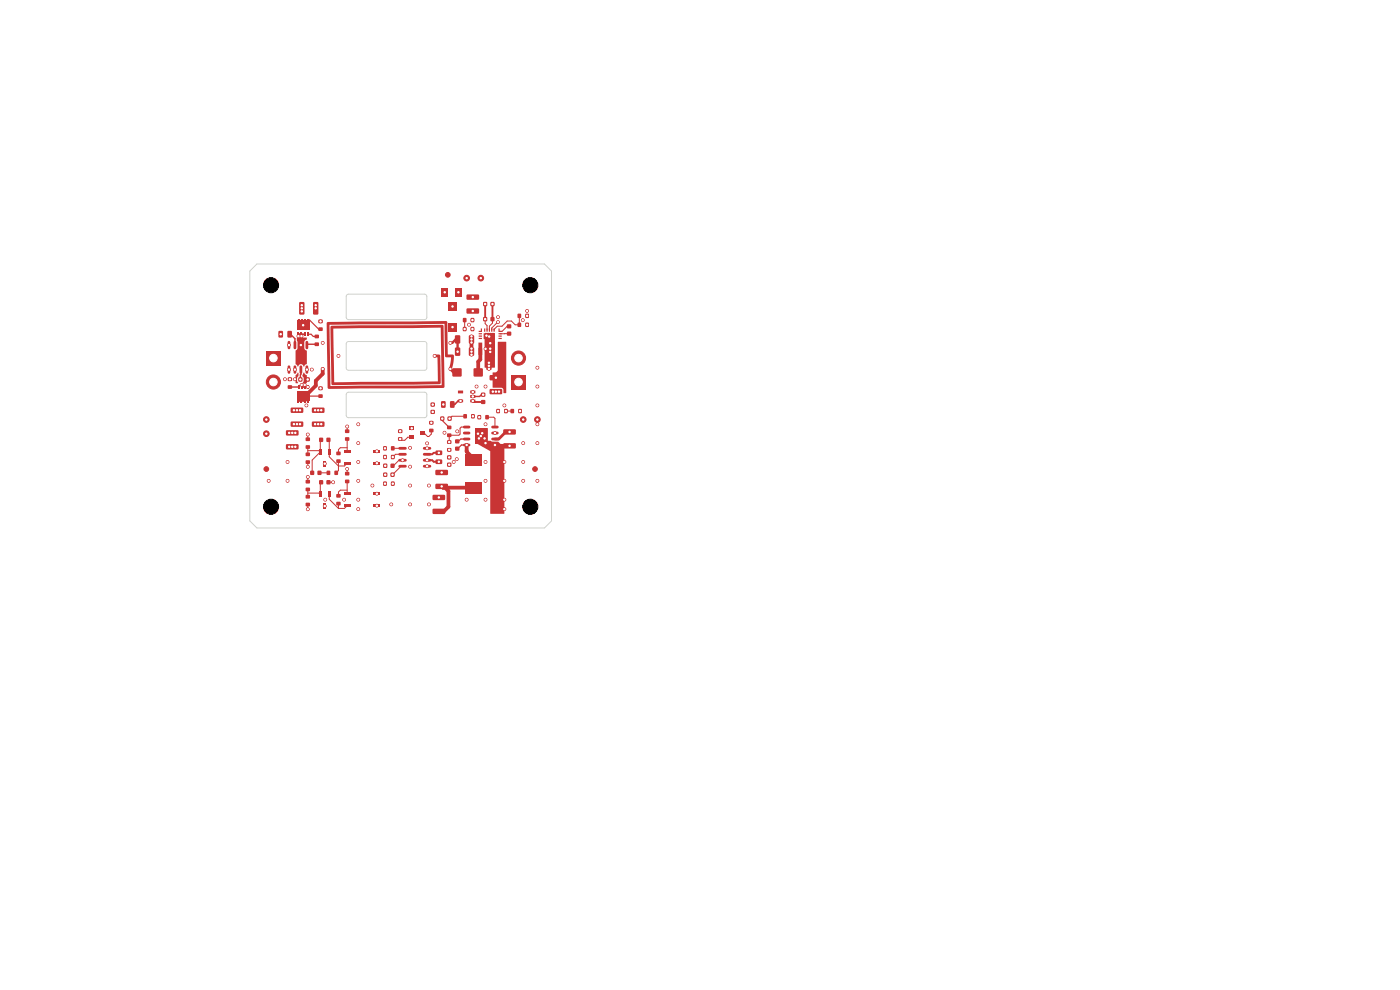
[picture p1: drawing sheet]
<svg xmlns="http://www.w3.org/2000/svg" width="297mm" height="210mm" viewBox="0 0 297 210" stroke-linecap="round" stroke-linejoin="round" font-family="sans-serif">
<g fill="#c83434">
<path d="M69.4 68.4l25.3-.3 .2 .3 .1 6.8h1.1l.2 .3-.1 1.4-.4 1.5a.3 .3 0 0 1-.4 .1 .3 .3 0 0 1-.1-.3l.4-2.4h-1.1l-.2-.2-.1-6.9-24.4 .2 .2 13 23.6-.2-.2-12.2-22.8 .2 .2 11.4 22-.2-.1-5.1h-.6a.3 .3 0 0 1-.3-.3 .3 .3 0 0 1 .3-.3h1l.2 .2 .1 5.8-.2 .3-22.8 .2-.2-.3-.2-9.1v-2.9l.2-.3 23.7-.2 .1 .3 .2 12.8-.3 .3-24.3 .2-.2-.3z"/>
<path d="M94.9 98.2h.8v.8h-.8z"/>
<path d="M94.9 96.6h.8v.8h-.8z"/>
<path d="M91.1 89.3h.8v.7h-.8z"/>
<path d="M91.1 91h.8v.7h-.8z"/>
</g>
<g fill="#c83434" stroke="#c83434" stroke-width=".21">
<circle cx="56.5" cy="99.5" r=".5"/>
<circle cx="102" cy="59" r=".6"/>
</g>
<g fill="#c83434">
<path d="M61 70.2h.7l.2 .1v1.1l-.1 .2h-.6l-.2-.1z"/>
<path d="M59.1 70.2h.7l.2 .1v1.1l-.1 .2h-.6l-.2-.1z"/>
<path d="M96.6 73.8l.8-.1 .2 .2 .1 1.4-.2 .2h-.8l-.2-.2z"/>
<path d="M99.5 73.8l.9-.1 .2 .2v1.4l-.2 .2h-.7l-.2-.2z"/>
<path d="M95 88.4h.8v.8h-.8z"/>
<path d="M93.4 88.4h.8v.8h-.8z"/>
<path d="M83 102.2h.7v.8h-.7z"/>
<path d="M81.3 102.2h.7v.8h-.7z"/>
<path d="M71 99.9h.7v.8h-.7z"/>
<path d="M69.3 99.9h.7v.8h-.7z"/>
<path d="M67.6 69.5h.8v.7h-.8z"/>
<path d="M67.6 67.8h.8v.7h-.8z"/>
<path d="M82.9 100.3h.8v.8h-.8z"/>
<path d="M81.3 100.3h.8v.8h-.8z"/>
<path d="M82.9 98.4h.8v.8h-.8z"/>
<path d="M81.3 98.4h.8v.8h-.8z"/>
<path d="M56.5 74.5h3v3h-3z"/>
</g>
<circle cx="58" cy="81" r="1.5" fill="#c83434" stroke="#c83434" stroke-width=".21"/>
<g fill="#c83434">
<path d="M95.1 68.5h1.7v1.8h-1.7z"/>
<path d="M95.1 64.1h1.7v1.8h-1.7z"/>
<path d="M73 104.5h1.3v.5h-1.3z"/>
<path d="M73 107h1.3v.6h-1.3z"/>
<path d="M79.3 107h1.3v.6h-1.3z"/>
<path d="M79.3 104.5h1.3v.5h-1.3z"/>
<path d="M105.3 86.8h.7v.8h-.7z"/>
<path d="M107 86.8h.7v.8h-.7z"/>
<path d="M86.9 90.5h.9v.8h-.9z"/>
<path d="M86.9 92.4h.9v.8h-.9z"/>
<path d="M89.1 91.4h1v.8h-1z"/>
<path d="M60.7 94.3l2.5-.1 .2 .3-.1 .7-.2 .2-2.3-.1-.2-.2z"/>
<path d="M60.7 91.3h2.5l.2 .2-.1 .7-.2 .2h-2.3l-.2-.2z"/>
<path d="M98.2 69.4h.7v.8h-.7z"/>
<path d="M99.9 69.4h.7v.8h-.7z"/>
<path d="M106.2 76.8l.8-.1 .2 .2v1.4l-.1 .2h-.8l-.2-.2z"/>
<path d="M103.2 76.8l.8-.1 .3 .2v1.4l-.2 .2h-.7l-.2-.2z"/>
<path d="M63.3 80.1h.8v.8h-.8z"/>
<path d="M64.9 80.1h.8v.8h-.8z"/>
<path d="M107.6 70.4h.8v.8h-.8z"/>
<path d="M107.6 68.8h.8v.8h-.8z"/>
<path d="M109.8 68.5h.7v.8h-.7z"/>
<path d="M111.5 68.5h.7v.8h-.7z"/>
<path d="M99 65.5l2.5-.1 .1 .3v.7l-.2 .2-2.3-.1-.2-.2z"/>
<path d="M99 62.5h2.5l.1 .2v.7l-.2 .2h-2.3l-.2-.2z"/>
<path d="M64.9 105h.8v.7h-.8z"/>
<path d="M64.9 106.7h.8v.7h-.8z"/>
<path d="M100.5 78.2h1.9v1.6h-1.9z"/>
<path d="M96 78.2h1.9v1.6h-1.9z"/>
<path d="M104.1 64.1h.8v.8h-.8z"/>
<path d="M102.5 64.1h.8v.8h-.8z"/>
<path d="M92.4 102.7l2.5-.1 .2 .3-.1 .7-.2 .2-2.3-.1-.1-.2z"/>
<path d="M92.4 99.7h2.5l.2 .2-.1 .7-.2 .2h-2.3l-.1-.2z"/>
<path d="M69.6 104.3h.5v1.1h-.5z"/>
<path d="M67.6 104.3h.6v1.1h-.6z"/>
<path d="M68.6 106.8h.6v1.1h-.6z"/>
<path d="M94.9 90.3h.8v.7h-.8z"/>
<path d="M94.9 92h.8v.7h-.8z"/>
<path d="M73.2 91.1h.9v.7h-.9z"/>
<path d="M73.2 92.8h.9v.7h-.9z"/>
<path d="M102.1 84.9h.8v.8h-.8z"/>
<path d="M102.1 83.3h.8v.8h-.8z"/>
<path d="M69.6 95.3h.5v1.1h-.5z"/>
<path d="M67.6 95.3h.6v1.1h-.6z"/>
<path d="M68.6 97.8h.6v1.1h-.6z"/>
<path d="M111.5 66.6h.7v.8h-.7z"/>
<path d="M109.8 66.6h.7v.8h-.7z"/>
<path d="M101.3 88.1h.7v.8h-.7z"/>
<path d="M103 88.1h.7v.8h-.7z"/>
<path d="M104.1 67.3h.8v.8h-.8z"/>
<path d="M102.5 67.3h.8v.8h-.8z"/>
<path d="M99.8 84.8h1v.5h-1z"/>
<path d="M99.8 83.8h1v.6h-1z"/>
<path d="M99.8 82.9h1v.5h-1z"/>
<path d="M97.2 82.9h1v.5h-1z"/>
<path d="M97.2 84.8h1v.5h-1z"/>
</g>
<g fill="#c83434" stroke="#c83434" stroke-width=".21">
<circle cx="95.5" cy="78.3" r=".3"/>
<circle cx="95.5" cy="72.7" r=".3"/>
<circle cx="68.5" cy="72.7" r=".3"/>
<circle cx="71.8" cy="75.5" r=".3"/>
<circle cx="68.5" cy="78.3" r=".3"/>
<circle cx="92.2" cy="75.5" r=".3"/>
</g>
<g fill="#c83434">
<path d="M103.9 79.6h2.5l.2 .2-.1 .7-.2 .2h-2.3l-.1-.2z"/>
<path d="M103.9 82.6l2.5-.1 .2 .3-.1 .7-.2 .2-2.3-.1-.1-.2z"/>
<path d="M71.4 104.8h.8v.7h-.8z"/>
<path d="M71.4 106.5h.8v.7h-.8z"/>
</g>
<circle cx="99" cy="59" r=".6" fill="#c83434" stroke="#c83434" stroke-width=".21"/>
<g fill="#c83434">
<path d="M63.2 70.6h.3v.6h-.3z"/>
<path d="M63.8 70.6h.3v.6h-.3z"/>
<path d="M64.5 70.6h.3v.6h-.3z"/>
<path d="M65.1 70.6h.3v.6h-.3z"/>
<path d="M65.1 67.6h.3v.6h-.3z"/>
<path d="M64.5 67.6h.3v.6h-.3z"/>
<path d="M63.8 67.6h.3v.6h-.3z"/>
<path d="M63.2 67.6h.3v.6h-.3z"/>
<path d="M63 68h2.6v2h-2.6z"/>
<path d="M69.3 92.9h.8v.8h-.8z"/>
<path d="M67.7 92.9h.8v.8h-.8z"/>
<path d="M92.4 95.6h1.3l.1 .2v.6l-.2 .2-1.1-.1-.1-.2z"/>
<path d="M92.4 97.5h1.3l.1 .2v.6l-.2 .2-1.1-.1-.1-.2z"/>
<path d="M63.5 64.1h.9l.2 .1v2.3l-.2 .2-.7 .1-.2-.2z"/>
<path d="M66.5 64.1h.8l.2 .1v2.3l-.1 .2-.7 .1-.3-.2z"/>
</g>
<g fill="#c83434" stroke="#c83434" stroke-width=".21">
<circle cx="113.5" cy="99.5" r=".5"/>
<circle cx="56.5" cy="89" r=".6"/>
</g>
<g fill="#c83434">
<path d="M98.7 96.3h3.6v2.5h-3.6z"/>
<path d="M98.7 102.2h3.6v2.5h-3.6z"/>
<path d="M64.9 96h.8v.7h-.8z"/>
<path d="M64.9 97.7h.8v.7h-.8z"/>
</g>
<path d="M84.8 95.1h1.2M84.8 96.4h1.2M84.8 97.6h1.2M84.8 98.9h1.2M90 95.1h1.2M90 96.4h1.2M90 97.6h1.2M90 98.9h1.2" fill="none" stroke="#c83434" stroke-width=".59"/>
<g fill="#c83434">
<path d="M73.2 100.1h.9v.7h-.9z"/>
<path d="M73.2 101.8h.9v.7h-.9z"/>
<path d="M91.8 108l2.5-.1 .1 .3v.7l-.2 .2-2.3-.1-.2-.2z"/>
<path d="M91.8 105h2.5l.1 .2v.7l-.2 .2h-2.3l-.2-.2z"/>
<path d="M108.5 79.5h3v3h-3z"/>
</g>
<circle cx="110" cy="76" r="1.5" fill="#c83434" stroke="#c83434" stroke-width=".21"/>
<g fill="#c83434">
<path d="M65.1 81.8h.3v.6h-.3z"/>
<path d="M64.5 81.8h.3v.6h-.3z"/>
<path d="M63.8 81.8h.3v.6h-.3z"/>
<path d="M63.2 81.8h.3v.6h-.3z"/>
<path d="M63.2 84.8h.3v.6h-.3z"/>
<path d="M63.8 84.8h.3v.6h-.3z"/>
<path d="M64.5 84.8h.3v.6h-.3z"/>
<path d="M65.1 84.8h.3v.6h-.3z"/>
<path d="M63 83h2.6v2h-2.6z"/>
</g>
<path d="M61.3 72.6v1.2M61.3 77.8v1.2M62.6 72.6v1.2M62.6 77.8v1.2M63.8 72.6v1.2M63.8 77.8v1.2M65.1 72.6v1.2M65.1 77.8v1.2" fill="none" stroke="#c83434" stroke-width=".59"/>
<g fill="#c83434">
<path d="M96.6 71.2l.8-.1 .2 .2 .1 1.4-.2 .2h-.8l-.2-.2z"/>
<path d="M99.5 71.2l.9-.1 .2 .2v1.4l-.2 .2h-.7l-.2-.2z"/>
</g>
<circle cx="111" cy="89" r=".6" fill="#c83434" stroke="#c83434" stroke-width=".21"/>
<g fill="#c83434">
<path d="M67.4 99.9h.8v.8h-.8z"/>
<path d="M65.8 99.9h.8v.8h-.8z"/>
<path d="M96.6 93.2h.8v.8h-.8z"/>
<path d="M96.6 94.8h.8v.8h-.8z"/>
<path d="M95.5 85.1h.7l.2 .1v1.1l-.1 .2h-.6l-.2-.1z"/>
<path d="M93.6 85.1h.7l.2 .1 .1 1.1-.2 .2h-.6l-.2-.1z"/>
<path d="M99.9 67.5h.7v.8h-.7z"/>
<path d="M98.2 67.5h.7v.8h-.7z"/>
<path d="M61.1 80.1h.8v.7h-.8z"/>
<path d="M61.1 81.8h.8v.6h-.8z"/>
<path d="M66.8 72.7h.8v.7h-.8z"/>
<path d="M66.8 71h.8v.7h-.8z"/>
</g>
<circle cx="56.5" cy="92" r=".6" fill="#c83434" stroke="#c83434" stroke-width=".21"/>
<g fill="#c83434">
<path d="M71.4 95.8h.8v.7h-.8z"/>
<path d="M71.4 97.5h.8v.7h-.8z"/>
<path d="M96.5 61.1h1.5v1.8h-1.5z"/>
<path d="M93.6 61.1h1.5v1.8h-1.5z"/>
<path d="M67.7 101.9h.8v.8h-.8z"/>
<path d="M69.3 101.9h.8v.8h-.8z"/>
<path d="M64.9 92.8h.8v.7h-.8z"/>
<path d="M64.9 94.5h.8v.7h-.8z"/>
<path d="M100 87.9h.7v.8h-.7z"/>
<path d="M98.3 87.9h.7v.8h-.7z"/>
<path d="M94.9 93.4h.8v.7h-.8z"/>
<path d="M94.9 95.1h.8v.7h-.8z"/>
<path d="M102 69.7h.3v.7h-.7v-.2h.4z"/>
<path d="M101.6 70.7h.6v.2h-.6z"/>
<path d="M101.6 71.2h.6v.2h-.6z"/>
<path d="M101.6 71.7h.6v.2h-.6z"/>
<path d="M101.5 72.7h.8v2.6h-.8z"/>
<path d="M103 72.3h2v3.3h-2z"/>
<path d="M105.7 72.7h.8v2.6h-.8z"/>
<path d="M105.8 71.7h.6v.2h-.6z"/>
<path d="M105.8 71.2h.6v.2h-.6z"/>
<path d="M105.8 70.7h.6v.2h-.6z"/>
<path d="M105.8 69.7h.2v.5h.4v.2h-.6z"/>
<path d="M104.7 69.7h.2v.7h-.2z"/>
<path d="M104.2 69.7h.2v.7h-.2z"/>
<path d="M103.7 69.7h.2v.7h-.2z"/>
<path d="M103.2 69.7h.2v.7h-.2z"/>
<path d="M102.7 69.7h.2v.7h-.2z"/>
<path d="M102.6 70.7h2.4v1.4l-2.4-.2z"/>
<path d="M66.2 89.5l2.5-.1 .1 .3v.7l-.2 .2-2.3-.1-.2-.2z"/>
<path d="M66.2 86.5h2.5l.1 .2v.7l-.2 .2h-2.3l-.2-.2z"/>
</g>
<circle cx="114" cy="89" r=".6" fill="#c83434" stroke="#c83434" stroke-width=".21"/>
<g fill="#c83434">
<path d="M106.8 91.1h2.5l.1 .2v.7l-.2 .2h-2.3l-.2-.2z"/>
<path d="M106.8 94.1l2.5-.1 .1 .3v.7l-.2 .2-2.3-.1-.2-.2z"/>
</g>
<circle cx="95" cy="58.3" r=".5" fill="#c83434" stroke="#c83434" stroke-width=".21"/>
<g fill="#c83434">
<path d="M83 94.7h.7v.8h-.7z"/>
<path d="M81.3 94.7h.7v.8h-.7z"/>
<path d="M73 95.5h1.3v.5h-1.3z"/>
<path d="M73 98h1.3v.6h-1.3z"/>
<path d="M79.3 98h1.3v.6h-1.3z"/>
<path d="M79.3 95.5h1.3v.5h-1.3z"/>
<path d="M64.9 101.8h.8v.7h-.8z"/>
<path d="M64.9 103.5h.8v.7h-.8z"/>
</g>
<path d="M98.5 94.4h1M98.5 93.1h1M98.5 91.9h1M98.5 90.6h1M104.5 94.4h1M104.5 93.1h1M104.5 91.9h1M104.5 90.6h1" fill="none" stroke="#c83434" stroke-width=".6"/>
<g fill="#c83434">
<path d="M100.8 90.9h2.4v3.2h-2.4z"/>
<path d="M61.7 89.5l2.5-.1 .2 .3-.1 .7-.2 .2-2.3-.1-.1-.2z"/>
<path d="M61.7 86.5h2.5l.2 .2-.1 .7-.2 .2h-2.3l-.1-.2z"/>
<path d="M84.5 92.8h.8v.7h-.8z"/>
<path d="M84.5 91.1h.8v.7h-.8z"/>
<path d="M108.3 86.8h.7v.8h-.7z"/>
<path d="M110 86.8h.7v.8h-.7z"/>
<path d="M67.6 83.7h.8v.7h-.8z"/>
<path d="M67.6 82h.8v.7h-.8z"/>
<path d="M83 96.5h.7v.9h-.7z"/>
<path d="M81.3 96.5h.7v.9h-.7z"/>
<path d="M91.4 87h.8v.8h-.8z"/>
<path d="M91.4 85.4h.8v.8h-.8z"/>
</g>
<g fill="#c83434" stroke="#c83434" stroke-width=".21">
<circle cx="110.9" cy="67.9" r=".3"/>
<circle cx="87" cy="103" r=".3"/>
<circle cx="111.8" cy="68.9" r=".3"/>
<circle cx="87" cy="107" r=".3"/>
<circle cx="81.7" cy="98.8" r=".3"/>
<circle cx="81.7" cy="100.7" r=".3"/>
<circle cx="83" cy="107" r=".3"/>
<circle cx="93.1" cy="98" r=".3"/>
<circle cx="111.8" cy="66" r=".3"/>
<circle cx="100.2" cy="69.8" r=".3"/>
<circle cx="87.4" cy="90.8" r=".3"/>
<circle cx="102" cy="59" r=".3"/>
<circle cx="102.5" cy="83.7" r=".3"/>
<circle cx="94.3" cy="91.8" r=".3"/>
<circle cx="84.9" cy="91.5" r=".3"/>
<circle cx="80" cy="98.3" r=".3"/>
<circle cx="90.6" cy="97.6" r=".3"/>
<circle cx="94" cy="85.8" r=".3"/>
<circle cx="105.7" cy="67.3" r=".3"/>
<circle cx="79" cy="103" r=".3"/>
<circle cx="81.7" cy="95.1" r=".3"/>
<circle cx="102.9" cy="64.5" r=".3"/>
<circle cx="90.6" cy="94" r=".3"/>
<circle cx="91" cy="107" r=".3"/>
<circle cx="81.7" cy="97" r=".3"/>
<circle cx="102.9" cy="67.7" r=".3"/>
<circle cx="80" cy="107.3" r=".3"/>
<circle cx="91" cy="103" r=".3"/>
<circle cx="99.5" cy="68.9" r=".3"/>
<circle cx="100.3" cy="84.1" r=".3"/>
<circle cx="87" cy="95" r=".3"/>
<circle cx="96.2" cy="98" r=".3"/>
<circle cx="87" cy="99" r=".3"/>
<circle cx="81.7" cy="102.6" r=".3"/>
<circle cx="80" cy="95.7" r=".3"/>
<circle cx="68" cy="82.4" r=".3"/>
<circle cx="62.6" cy="78.4" r=".3"/>
<circle cx="83.3" cy="100.7" r=".3"/>
<circle cx="80" cy="104.7" r=".3"/>
<circle cx="61.3" cy="94.8" r=".3"/>
<circle cx="63" cy="90" r=".3"/>
<circle cx="65.3" cy="92.2" r=".3"/>
<circle cx="62.3" cy="90" r=".3"/>
<circle cx="64" cy="65.4" r=".3"/>
<circle cx="63.6" cy="90" r=".3"/>
<circle cx="65.3" cy="101.2" r=".3"/>
<circle cx="73.7" cy="99.5" r=".3"/>
<circle cx="64" cy="64.7" r=".3"/>
<circle cx="62.6" cy="94.8" r=".3"/>
<circle cx="56.5" cy="89" r=".3"/>
<circle cx="73.7" cy="90.5" r=".3"/>
<circle cx="66.9" cy="90" r=".3"/>
<circle cx="63.7" cy="80.5" r=".3"/>
<circle cx="67.5" cy="90" r=".3"/>
<circle cx="68.1" cy="90" r=".3"/>
<circle cx="64" cy="66" r=".3"/>
<circle cx="62" cy="94.8" r=".3"/>
<circle cx="67" cy="65.4" r=".3"/>
<circle cx="63.3" cy="71.3" r=".3"/>
<circle cx="65" cy="86" r=".3"/>
<circle cx="68.9" cy="107.4" r=".3"/>
<circle cx="65.3" cy="99" r=".3"/>
<circle cx="66.2" cy="78.4" r=".3"/>
<circle cx="63.6" cy="87" r=".3"/>
<circle cx="76" cy="106" r=".3"/>
<circle cx="64" cy="71.3" r=".3"/>
<circle cx="59.6" cy="70.9" r=".3"/>
<circle cx="60.4" cy="80.4" r=".3"/>
<circle cx="76" cy="94" r=".3"/>
<circle cx="68.9" cy="98.4" r=".3"/>
<circle cx="64" cy="81.7" r=".3"/>
<circle cx="65.3" cy="108" r=".3"/>
<circle cx="76" cy="108" r=".3"/>
<circle cx="76" cy="98" r=".3"/>
<circle cx="70.7" cy="102.3" r=".3"/>
<circle cx="67" cy="64.7" r=".3"/>
<circle cx="62.6" cy="91.8" r=".3"/>
<circle cx="73" cy="106" r=".3"/>
<circle cx="63" cy="87" r=".3"/>
<circle cx="61" cy="98" r=".3"/>
<circle cx="76" cy="90" r=".3"/>
<circle cx="69" cy="106" r=".3"/>
<circle cx="63.8" cy="73.2" r=".3"/>
<circle cx="65.3" cy="82.1" r=".3"/>
<circle cx="57" cy="102" r=".3"/>
<circle cx="61.3" cy="91.8" r=".3"/>
<circle cx="65.3" cy="80.5" r=".3"/>
<circle cx="66.9" cy="87" r=".3"/>
<circle cx="61.3" cy="78.4" r=".3"/>
<circle cx="61" cy="102" r=".3"/>
<circle cx="68.1" cy="87" r=".3"/>
<circle cx="76" cy="102" r=".3"/>
<circle cx="62" cy="91.8" r=".3"/>
<circle cx="56.5" cy="92" r=".3"/>
<circle cx="62.6" cy="80.4" r=".3"/>
<circle cx="62.3" cy="87" r=".3"/>
<circle cx="64.6" cy="81.7" r=".3"/>
<circle cx="67.5" cy="87" r=".3"/>
<circle cx="94.4" cy="62" r=".3"/>
<circle cx="96" cy="69.4" r=".3"/>
<circle cx="108.1" cy="91.6" r=".3"/>
<circle cx="105.2" cy="80.1" r=".3"/>
<circle cx="105.7" cy="87.2" r=".3"/>
<circle cx="100.3" cy="66" r=".3"/>
<circle cx="111" cy="89" r=".3"/>
<circle cx="105.2" cy="83.1" r=".3"/>
<circle cx="102" cy="92.5" r=".3"/>
<circle cx="93.7" cy="100.2" r=".3"/>
<circle cx="107" cy="98" r=".3"/>
<circle cx="107" cy="106" r=".3"/>
<circle cx="100" cy="72" r=".3"/>
<circle cx="103.7" cy="77.6" r=".3"/>
<circle cx="103" cy="98" r=".3"/>
<circle cx="93.1" cy="105.5" r=".3"/>
<circle cx="103.7" cy="78.3" r=".3"/>
<circle cx="100.3" cy="63" r=".3"/>
<circle cx="100" cy="75.3" r=".3"/>
<circle cx="102.8" cy="93" r=".3"/>
<circle cx="100" cy="72.7" r=".3"/>
<circle cx="100" cy="74" r=".3"/>
<circle cx="95.3" cy="95.4" r=".3"/>
<circle cx="114" cy="94" r=".3"/>
<circle cx="104" cy="74" r=".3"/>
<circle cx="101.4" cy="92" r=".3"/>
<circle cx="111" cy="94" r=".3"/>
<circle cx="103.7" cy="77" r=".3"/>
<circle cx="103.2" cy="71.2" r=".3"/>
<circle cx="102.3" cy="91.9" r=".3"/>
<circle cx="96" cy="65" r=".3"/>
<circle cx="105.8" cy="83.1" r=".3"/>
<circle cx="104" cy="72.8" r=".3"/>
<circle cx="114" cy="102" r=".3"/>
<circle cx="108.1" cy="94.6" r=".3"/>
<circle cx="103" cy="74" r=".3"/>
<circle cx="99" cy="106" r=".3"/>
<circle cx="107" cy="86" r=".3"/>
<circle cx="105" cy="94.4" r=".3"/>
<circle cx="114" cy="86" r=".3"/>
<circle cx="103.8" cy="71.4" r=".3"/>
<circle cx="101.7" cy="88.5" r=".3"/>
<circle cx="100" cy="71.4" r=".3"/>
<circle cx="107" cy="108" r=".3"/>
<circle cx="103" cy="94" r=".3"/>
<circle cx="111" cy="102" r=".3"/>
<circle cx="103" cy="90" r=".3"/>
<circle cx="114" cy="82" r=".3"/>
<circle cx="104.5" cy="83.1" r=".3"/>
<circle cx="103" cy="82" r=".3"/>
<circle cx="100" cy="74.6" r=".3"/>
<circle cx="111" cy="98" r=".3"/>
<circle cx="114" cy="78" r=".3"/>
<circle cx="104" cy="74.7" r=".3"/>
<circle cx="114" cy="90" r=".3"/>
<circle cx="103" cy="102" r=".3"/>
<circle cx="114" cy="89" r=".3"/>
<circle cx="110.3" cy="87.2" r=".3"/>
<circle cx="103" cy="106" r=".3"/>
<circle cx="107" cy="102" r=".3"/>
<circle cx="101.6" cy="93" r=".3"/>
<circle cx="84.9" cy="93.1" r=".3"/>
<circle cx="85.4" cy="97.6" r=".3"/>
<circle cx="91.8" cy="87.4" r=".3"/>
<circle cx="97.1" cy="74.6" r=".3"/>
<circle cx="64.3" cy="69" r=".3"/>
<circle cx="98.6" cy="69.8" r=".3"/>
<circle cx="105.7" cy="68.3" r=".3"/>
<circle cx="95.4" cy="88.8" r=".3"/>
<circle cx="95.3" cy="98.6" r=".3"/>
<circle cx="100.3" cy="83.1" r=".3"/>
<circle cx="93.8" cy="88.8" r=".3"/>
<circle cx="93.1" cy="96.1" r=".3"/>
<circle cx="93.7" cy="103.2" r=".3"/>
<circle cx="100.3" cy="85.1" r=".3"/>
<circle cx="97.3" cy="62" r=".3"/>
<circle cx="101.1" cy="82" r=".3"/>
<circle cx="97.7" cy="85.1" r=".3"/>
<circle cx="104.5" cy="64.5" r=".3"/>
<circle cx="99" cy="59" r=".3"/>
<circle cx="100.3" cy="88.3" r=".3"/>
<circle cx="99" cy="94.4" r=".3"/>
<circle cx="91.5" cy="89.7" r=".3"/>
<circle cx="91.8" cy="85.8" r=".3"/>
<circle cx="83.3" cy="97" r=".3"/>
<circle cx="83.3" cy="102.6" r=".3"/>
<circle cx="95.3" cy="97" r=".3"/>
<circle cx="95.3" cy="93.8" r=".3"/>
<circle cx="107.3" cy="87.2" r=".3"/>
<circle cx="105" cy="91.9" r=".3"/>
<circle cx="68" cy="68.2" r=".3"/>
<circle cx="61.3" cy="73.2" r=".3"/>
<circle cx="61.5" cy="80.4" r=".3"/>
<circle cx="65.1" cy="78.4" r=".3"/>
<circle cx="111.8" cy="67" r=".3"/>
<circle cx="90.6" cy="95.1" r=".3"/>
<circle cx="96.9" cy="97.4" r=".3"/>
<circle cx="100.2" cy="67.9" r=".3"/>
<circle cx="90.6" cy="98.9" r=".3"/>
<circle cx="97" cy="91.5" r=".3"/>
</g>
<g fill="none" stroke="#c83434" stroke-width=".21">
<path d="M98.6 67.9v1.9M102.9 67.7v1l.4 .4v.9M104.5 67.7v.8l-.7 .7v.8M105.6 68.3l-1.3 1.3v.4M108 70.8h-1.9M108 69.2h-.4l-1.1 1.1h-.4M110.2 67v1.9h-.9l-.8-.8h-.9l-1.1 1.1h-1l-.7 .8M65.3 92.2v1M65.3 94.8v1.6M65.3 98v1M65.3 95.6h2.4l.2 .3M67.9 95.9l-1.7 1.7v2.7"/>
<path d="M68.1 93.3l-.2 .2v2.4M69.7 93.3l.1 .2v3.4l2 2h1.3l.5-.6M71.8 97.8v2l-.5 .5M73.6 95h-1.4l-.4 .4v.8M73.6 90.5v1M73.6 93.1v2.6M73.6 99.5v1M83.3 95.1h2.1M85.4 98.9h-.3l-1.8 1.8M85.4 97.6h-.8l-1.1 1.2h-.2M85.4 96.4h-1.5l-.6 .6M87.4 92.8h-.9l-.6 .6h-.9l-.1-.3"/>
<path d="M91.5 91.3v.8l-.5 .5h-.3l-.8-.8h-.2M98.7 88.3h-2.8l-.5 .5M99 90.6h-1.2l-.2 .2v1.3l-.2 .2h-2.1v1.5M103.3 88.5h1.4l.3 .3v1.8M107.3 87.2h1.4M65.3 101.2v1M65.3 103.8v1.6M65.3 107v1M67.8 100.3h1.9M68.1 102.3l-.2 .2v2.4l-.2-.3h-2.4M69.7 102.3h1M69.8 104.9v1l2 2"/>
<path d="M71.8 106.8v1.1M73.6 102.1v2.6M73.6 104h-1.4l-.4 .4v.8M73.6 107.3l-.5 .6h-1.3"/>
</g>
<g fill="none" stroke="#c83434" stroke-width=".4">
<path d="M63.3 67.9l1 1 1-1M64 70.9l-.2 2.3M64 67.9v.4l.3 .3M64 64.8v1.3M64.3 68.6v.4M64.6 67.9v.4l-.3 .3M67 64.8v.6M100 71.4v1.3M100 74v1.3M102.9 64.5v3.2M103.7 77v1.3M104.5 64.5v3.2"/>
<path d="M61.3 94.8h1.3M61.3 91.8h1.3M62.3 90h1.3M62.3 87h1.3M63.3 85.1l1-1 1 1M64.3 84.4l.3 .3v.4M64.3 84v.4M64.3 84.4l-.3 .3v.4M64.6 81.7v.4M66.8 90h1.3M66.8 87h1.3M90.6 97.6h1.1l.3 .4h1.1"/>
<path d="M93.1 96.1h-1.1l-.3 .3h-1.1M100.3 85.1l.3 .2h1.9M104.5 83.1h1.3"/>
</g>
<path d="M61.5 70.9h.1l1 .9v1.4M63.3 70.9v.4M63.8 78.4l-.1 2.1M64 70.9v.4M67.2 73h-1.9l-.2 .2M61.5 82.1h1.8M64 81.7v.4M64.6 81.7v.4M102.5 83.7h-.4l-.4 .4h-1.4" fill="none" stroke="#c83434" stroke-width=".3"/>
<path d="M65.3 70.9h.7l.5 .5h.7M65.3 67.9h.4l1.9 1.9h.4M68 84h-2.4l-1.1 1.1h-1.2M93.8 88.8v.4l1.5 1.5M99 94.4h-1.1l-.9 .8M99 93.1h-1.3l-.4 .5h-.3" fill="none" stroke="#c83434" stroke-width=".25"/>
<path d="M68.5 78.3v1l-1.5 1.5v1l-2.2 2.2h-.5M100 72v2.6M101.9 74v2.3l-.5 .4v2.3M106.1 74v1.5l.6 .6v2l-1.5 1.5v.5M99 94.4v1.4l1.5 1.5v.3M102 92.5v1.2l.7 .7 5.4 .2M100.5 103.5h-6.5l-.3-.3h.4l1 1v3.3l-.9 1h-1.1" fill="none" stroke="#c83434" stroke-width=".8"/>
<path d="M63.3 70.9h1.3M64 82.1h1.3M97.7 85.1h-.5l-.8 .7h-.5" fill="none" stroke="#c83434" stroke-width=".35"/>
<path d="M95.5 78.3l.8 .7h.7M103.8 71.4l.2 2.6M108.1 91.6h-.8l-1.5 1.5h-.8" fill="none" stroke="#c83434" stroke-width=".6"/>
<path d="M104 74v1.6l-.3 .3v1.7" fill="none" stroke="#c83434" stroke-width="1"/>
<path d="M95.5 72.7h.4l.8-.7h.4v2.6" fill="none" stroke="#c83434" stroke-width=".5"/>
<g fill="#c83434">
<path d="M102.8 70.6h1.8l.4 .1-.1 7.3-2.1-.1z"/>
<path d="M63.1 79.1l.3 .2-.1 .5-.3 .4v.7l.2 .3-.4 .1-.1-1.7z"/>
<path d="M64.4 79l.7 .6-.1 1.7-.8-.1 .2-.3v-.7l-.3-.5z"/>
<path d="M63 71.6l2.1 .1a.47 .47 0 0 1-.4 .6l-.1 1.6 .5 .5v2.8l-.6 .6a.65 .65 0 0 0-.7-.5 .65 .65 0 0 0-.6 .5l-.5-.6v-2.8l.4-.5z"/>
<path d="M101 90.8h2.5v2.7l2.2 .2 1.3 1.3-.1 14-2.9-.1v-13.2l-3-1.7z"/>
<path d="M105.6 72.5l1.8 .1-.1 10.8-.5-.1v-.7l-.3-.3-2-.1v-3.2h1.1z"/>
</g>
<path d="M54.5 56h61l1.5 1.5v53l-1.5 1.5h-61l-1.5-1.5v-53zM73.6 62.5l.4-.1h16.2l.3 .5v4.5l-.4 .4h-16.3l-.4-.5v-4.4zM73.6 72.6l.4-.2 16.2 .1 .3 .4v5.3l-.4 .4-16.3-.1-.4-.4v-5.1zM73.6 83.3l.4-.1h16.2l.3 .5v4.5l-.4 .4h-16.3l-.4-.5v-4.4z" fill="none" stroke="#d0d2cd" stroke-width=".21"/>
<g fill="#fff" stroke="#fff" stroke-width=".21">
<circle cx="110.9" cy="67.9" r=".15"/>
<circle cx="87" cy="103" r=".15"/>
<circle cx="111.8" cy="68.9" r=".15"/>
<circle cx="87" cy="107" r=".15"/>
<circle cx="81.7" cy="98.8" r=".15"/>
<circle cx="81.7" cy="100.7" r=".15"/>
<circle cx="83" cy="107" r=".15"/>
<circle cx="93.1" cy="97.9" r=".15"/>
<circle cx="111.8" cy="65.9" r=".15"/>
<circle cx="100.2" cy="69.8" r=".15"/>
<circle cx="87.3" cy="90.9" r=".15"/>
<circle cx="102" cy="59" r=".15"/>
<circle cx="102.5" cy="83.7" r=".15"/>
<circle cx="94.3" cy="91.8" r=".15"/>
<circle cx="84.9" cy="91.5" r=".15"/>
<circle cx="79.9" cy="98.3" r=".15"/>
<circle cx="90.6" cy="97.6" r=".15"/>
<circle cx="94" cy="85.8" r=".15"/>
<circle cx="105.6" cy="67.3" r=".15"/>
<circle cx="79" cy="103" r=".15"/>
<circle cx="81.7" cy="95.1" r=".15"/>
<circle cx="102.9" cy="64.5" r=".15"/>
<circle cx="90.6" cy="94" r=".15"/>
<circle cx="91" cy="107" r=".15"/>
<circle cx="81.7" cy="96.9" r=".15"/>
<circle cx="102.9" cy="67.7" r=".15"/>
<circle cx="79.9" cy="107.3" r=".15"/>
<circle cx="91" cy="103" r=".15"/>
<circle cx="99.5" cy="68.9" r=".15"/>
<circle cx="100.3" cy="84.1" r=".15"/>
<circle cx="87" cy="95" r=".15"/>
<circle cx="96.2" cy="98" r=".15"/>
<circle cx="87" cy="99" r=".15"/>
<circle cx="81.7" cy="102.6" r=".15"/>
<circle cx="79.9" cy="95.7" r=".15"/>
<circle cx="68" cy="82.4" r=".15"/>
<circle cx="62.6" cy="78.4" r=".15"/>
<circle cx="83.3" cy="100.7" r=".15"/>
<circle cx="79.9" cy="104.7" r=".15"/>
<circle cx="61.4" cy="94.8" r=".15"/>
<circle cx="63" cy="90" r=".15"/>
<circle cx="65.3" cy="92.2" r=".15"/>
<circle cx="62.3" cy="90" r=".15"/>
<circle cx="64" cy="65.4" r=".15"/>
<circle cx="63.6" cy="90" r=".15"/>
<circle cx="65.3" cy="101.2" r=".15"/>
<circle cx="73.6" cy="99.5" r=".15"/>
<circle cx="64" cy="64.8" r=".15"/>
<circle cx="62.6" cy="94.8" r=".15"/>
<circle cx="56.5" cy="89" r=".15"/>
<circle cx="73.6" cy="90.5" r=".15"/>
<circle cx="66.8" cy="90" r=".15"/>
<circle cx="63.7" cy="80.5" r=".15"/>
<circle cx="67.5" cy="90" r=".15"/>
<circle cx="68.2" cy="90" r=".15"/>
<circle cx="64" cy="66.1" r=".15"/>
<circle cx="62" cy="94.8" r=".15"/>
<circle cx="67" cy="65.4" r=".15"/>
<circle cx="63.3" cy="71.3" r=".15"/>
<circle cx="65" cy="86" r=".15"/>
<circle cx="68.9" cy="107.4" r=".15"/>
<circle cx="65.3" cy="99" r=".15"/>
<circle cx="66.2" cy="78.4" r=".15"/>
<circle cx="63.6" cy="87" r=".15"/>
<circle cx="76" cy="106" r=".15"/>
<circle cx="64" cy="71.3" r=".15"/>
<circle cx="59.5" cy="70.9" r=".15"/>
<circle cx="60.5" cy="80.5" r=".15"/>
<circle cx="76" cy="94" r=".15"/>
<circle cx="68.9" cy="98.4" r=".15"/>
<circle cx="64" cy="81.6" r=".15"/>
<circle cx="65.3" cy="108" r=".15"/>
<circle cx="76" cy="108" r=".15"/>
<circle cx="76" cy="98" r=".15"/>
<circle cx="70.7" cy="102.3" r=".15"/>
<circle cx="67" cy="64.8" r=".15"/>
<circle cx="62.6" cy="91.8" r=".15"/>
<circle cx="73" cy="106" r=".15"/>
<circle cx="63" cy="87" r=".15"/>
<circle cx="61" cy="98" r=".15"/>
<circle cx="76" cy="90" r=".15"/>
<circle cx="69" cy="106" r=".15"/>
<circle cx="63.8" cy="73.2" r=".15"/>
<circle cx="65.3" cy="82.1" r=".15"/>
<circle cx="57" cy="102" r=".15"/>
<circle cx="61.4" cy="91.8" r=".15"/>
<circle cx="65.3" cy="80.5" r=".15"/>
<circle cx="66.8" cy="87" r=".15"/>
<circle cx="61.3" cy="78.4" r=".15"/>
<circle cx="61" cy="102" r=".15"/>
<circle cx="68.2" cy="87" r=".15"/>
<circle cx="76" cy="102" r=".15"/>
<circle cx="62" cy="91.8" r=".15"/>
<circle cx="56.5" cy="92" r=".15"/>
<circle cx="62.5" cy="80.5" r=".15"/>
<circle cx="62.3" cy="87" r=".15"/>
<circle cx="64.6" cy="81.6" r=".15"/>
<circle cx="67.5" cy="87" r=".15"/>
<circle cx="94.3" cy="62" r=".15"/>
<circle cx="96" cy="69.4" r=".15"/>
<circle cx="108.1" cy="91.6" r=".15"/>
<circle cx="105.2" cy="80.1" r=".15"/>
<circle cx="105.7" cy="87.2" r=".15"/>
<circle cx="100.3" cy="66" r=".15"/>
<circle cx="111" cy="89" r=".15"/>
<circle cx="105.2" cy="83.1" r=".15"/>
<circle cx="102" cy="92.5" r=".15"/>
<circle cx="93.7" cy="100.2" r=".15"/>
<circle cx="107" cy="98" r=".15"/>
<circle cx="107" cy="106" r=".15"/>
<circle cx="100" cy="72" r=".15"/>
<circle cx="103.7" cy="77.6" r=".15"/>
<circle cx="103" cy="98" r=".15"/>
<circle cx="93.1" cy="105.5" r=".15"/>
<circle cx="103.7" cy="78.2" r=".15"/>
<circle cx="100.3" cy="63" r=".15"/>
<circle cx="100" cy="75.2" r=".15"/>
<circle cx="102.8" cy="93" r=".15"/>
<circle cx="100" cy="72.6" r=".15"/>
<circle cx="100" cy="73.9" r=".15"/>
<circle cx="95.3" cy="95.4" r=".15"/>
<circle cx="114" cy="94" r=".15"/>
<circle cx="104" cy="74" r=".15"/>
<circle cx="101.4" cy="92" r=".15"/>
<circle cx="111" cy="94" r=".15"/>
<circle cx="103.7" cy="76.9" r=".15"/>
<circle cx="103.2" cy="71.2" r=".15"/>
<circle cx="102.3" cy="91.9" r=".15"/>
<circle cx="96" cy="65" r=".15"/>
<circle cx="105.9" cy="83.1" r=".15"/>
<circle cx="104" cy="72.8" r=".15"/>
<circle cx="114" cy="102" r=".15"/>
<circle cx="108.1" cy="94.6" r=".15"/>
<circle cx="103" cy="74" r=".15"/>
<circle cx="99" cy="106" r=".15"/>
<circle cx="107" cy="86" r=".15"/>
<circle cx="105" cy="94.4" r=".15"/>
<circle cx="114" cy="86" r=".15"/>
<circle cx="103.8" cy="71.4" r=".15"/>
<circle cx="101.7" cy="88.5" r=".15"/>
<circle cx="100" cy="71.3" r=".15"/>
<circle cx="107" cy="108" r=".15"/>
<circle cx="103" cy="94" r=".15"/>
<circle cx="111" cy="102" r=".15"/>
<circle cx="103" cy="90" r=".15"/>
<circle cx="114" cy="82" r=".15"/>
<circle cx="104.6" cy="83.1" r=".15"/>
<circle cx="103" cy="82" r=".15"/>
<circle cx="100" cy="74.6" r=".15"/>
<circle cx="111" cy="98" r=".15"/>
<circle cx="114" cy="78" r=".15"/>
<circle cx="104" cy="74.6" r=".15"/>
<circle cx="114" cy="90" r=".15"/>
<circle cx="103" cy="102" r=".15"/>
<circle cx="114" cy="89" r=".15"/>
<circle cx="110.3" cy="87.2" r=".15"/>
<circle cx="103" cy="106" r=".15"/>
<circle cx="107" cy="102" r=".15"/>
<circle cx="101.6" cy="93" r=".15"/>
<circle cx="84.9" cy="93.1" r=".15"/>
<circle cx="85.4" cy="97.6" r=".15"/>
<circle cx="91.8" cy="87.4" r=".15"/>
<circle cx="97.1" cy="74.6" r=".15"/>
<circle cx="64.3" cy="69" r=".15"/>
<circle cx="98.6" cy="69.8" r=".15"/>
<circle cx="105.6" cy="68.3" r=".15"/>
<circle cx="95.4" cy="88.8" r=".15"/>
<circle cx="95.3" cy="98.6" r=".15"/>
<circle cx="100.3" cy="83.2" r=".15"/>
<circle cx="93.8" cy="88.8" r=".15"/>
<circle cx="93.1" cy="96" r=".15"/>
<circle cx="93.7" cy="103.2" r=".15"/>
<circle cx="100.3" cy="85.1" r=".15"/>
<circle cx="97.2" cy="62" r=".15"/>
<circle cx="101.1" cy="82" r=".15"/>
<circle cx="97.7" cy="85.1" r=".15"/>
<circle cx="104.5" cy="64.5" r=".15"/>
<circle cx="99" cy="59" r=".15"/>
<circle cx="100.3" cy="88.3" r=".15"/>
<circle cx="99" cy="94.4" r=".15"/>
<circle cx="91.5" cy="89.7" r=".15"/>
<circle cx="91.8" cy="85.8" r=".15"/>
<circle cx="83.3" cy="96.9" r=".15"/>
<circle cx="83.3" cy="102.6" r=".15"/>
<circle cx="95.3" cy="97" r=".15"/>
<circle cx="95.3" cy="93.8" r=".15"/>
<circle cx="107.3" cy="87.2" r=".15"/>
<circle cx="105" cy="91.9" r=".15"/>
<circle cx="68" cy="68.2" r=".15"/>
<circle cx="61.3" cy="73.2" r=".15"/>
<circle cx="61.5" cy="80.5" r=".15"/>
<circle cx="65.1" cy="78.4" r=".15"/>
<circle cx="111.8" cy="67" r=".15"/>
<circle cx="90.6" cy="95.1" r=".15"/>
<circle cx="96.9" cy="97.4" r=".15"/>
<circle cx="100.2" cy="67.9" r=".15"/>
<circle cx="90.6" cy="98.9" r=".15"/>
<circle cx="97" cy="91.5" r=".15"/>
<circle cx="58" cy="76" r=".8"/>
<circle cx="58" cy="81" r=".8"/>
<circle cx="95.5" cy="78.3" r=".15"/>
<circle cx="95.5" cy="72.7" r=".15"/>
<circle cx="68.5" cy="72.7" r=".15"/>
<circle cx="71.8" cy="75.5" r=".15"/>
<circle cx="68.5" cy="78.3" r=".15"/>
<circle cx="92.2" cy="75.5" r=".15"/>
<circle cx="110" cy="81" r=".8"/>
<circle cx="110" cy="76" r=".8"/>
</g>
<g fill="#000" stroke="#000" stroke-width=".21">
<circle cx="57.5" cy="60.5" r="1.6"/>
<circle cx="112.5" cy="60.5" r="1.6"/>
<circle cx="57.5" cy="107.5" r="1.6"/>
<circle cx="112.5" cy="107.5" r="1.6"/>
</g>
</svg>
